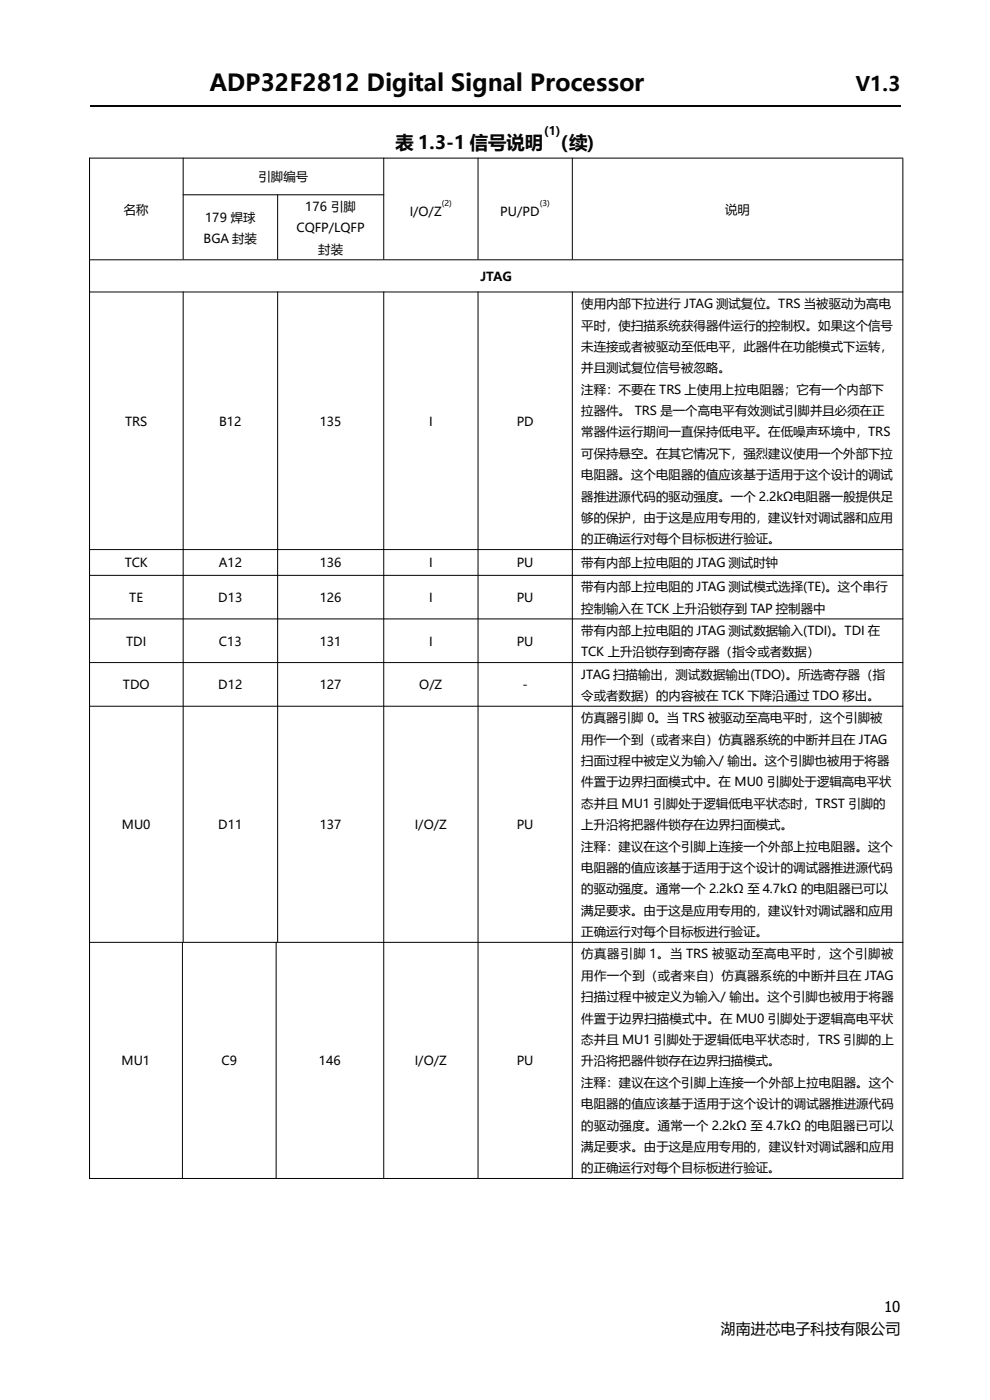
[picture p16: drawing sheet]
<svg xmlns="http://www.w3.org/2000/svg" width="210mm" height="297mm" viewBox="0 0 210 297" stroke-linecap="round" stroke-linejoin="round" font-family="sans-serif">
<defs><g id="words">
<text font-size="5" x="44.4" y="19.4">ADP32F2812 Digital Signal Processor</text>
<text font-size="4.2" x="181.6" y="19.4">V1.3</text>
<g font-size="3.9">
<text x="83.9" y="31.7">表 1.3-1 信号说明</text>
<text x="119" y="31.7">(续)</text>
</g>
<g font-size="3.2">
<text x="187.5" y="278.4">10</text>
<text x="152.9" y="283">湖南进芯电子科技有限公司</text>
</g>
<g font-size="2.6">
<text x="54.8" y="38.5">引脚编号</text>
<text x="26.3" y="45.4">名称</text>
<text x="43.5" y="47">179 焊球</text>
<text x="64.8" y="44.8">176 引脚</text>
<text x="86.9" y="45.9">I/O/Z</text>
<text x="106.1" y="45.9">PU/PD</text>
<text x="153.8" y="45.4">说明</text>
<text x="43.2" y="51.5">BGA 封装</text>
<text x="62.9" y="49.3">CQFP/LQFP</text>
<text x="67.5" y="53.8">封装</text>
<text x="101.9" y="59.6">JTAG</text>
<text x="123.3" y="65.4">使用内部下拉进行 JTAG 测试复位。TRS 当被驱动为高电</text>
<text x="123.3" y="69.9">平时，使扫描系统获得器件运行的控制权。如果这个信号</text>
<text x="123.3" y="74.4">未连接或者被驱动至低电平，此器件在功能模式下运转，</text>
<text x="123.3" y="79">并且测试复位信号被忽略。</text>
<text x="123.3" y="83.5">注释：不要在 TRS 上使用上拉电阻器；它有一个内部下</text>
<text x="123.3" y="88.1">拉器件。 TRS 是一个高电平有效测试引脚并且必须在正</text>
<text x="26.5" y="90.3">TRS</text>
<text x="46.5" y="90.3">B12</text>
<text x="67.8" y="90.3">135</text>
<text x="91" y="90.3">I</text>
<text x="109.6" y="90.3">PD</text>
<text x="123.3" y="92.6">常器件运行期间一直保持低电平。在低噪声环境中，TRS</text>
<text x="123.3" y="97.1">可保持悬空。在其它情况下，强烈建议使用一个外部下拉</text>
<text x="123.3" y="101.7">电阻器。这个电阻器的值应该基于适用于这个设计的调试</text>
<text x="123.3" y="106.2">器推进源代码的驱动强度。一个 2.2kΩ电阻器一般提供足</text>
<text x="123.3" y="110.7">够的保护，由于这是应用专用的，建议针对调试器和应用</text>
<text x="123.3" y="115.3">的正确运行对每个目标板进行验证。</text>
<text x="26.5" y="120.4">TCK</text>
<text x="46.4" y="120.4">A12</text>
<text x="67.8" y="120.4">136</text>
<text x="91" y="120.4">I</text>
<text x="109.6" y="120.4">PU</text>
<text x="123.3" y="120.4">带有内部上拉电阻的 JTAG 测试时钟</text>
<text x="123.3" y="125.5">带有内部上拉电阻的 JTAG 测试模式选择(TE)。这个串行</text>
<text x="27.4" y="127.7">TE</text>
<text x="46.3" y="127.7">D13</text>
<text x="67.8" y="127.7">126</text>
<text x="91" y="127.7">I</text>
<text x="109.6" y="127.7">PU</text>
<text x="123.3" y="130">控制输入在 TCK 上升沿锁存到 TAP 控制器中</text>
<text x="26.8" y="137">TDI</text>
<text x="46.4" y="137">C13</text>
<text x="67.8" y="137">131</text>
<text x="91" y="137">I</text>
<text x="109.6" y="137">PU</text>
<text x="123.3" y="134.7">带有内部上拉电阻的 JTAG 测试数据输入(TDI)。TDI 在</text>
<text x="123.3" y="139.3">TCK 上升沿锁存到寄存器（指令或者数据）</text>
<text x="123.3" y="144">JTAG 扫描输出，测试数据输出(TDO)。所选寄存器（指</text>
<text x="26.1" y="146.2">TDO</text>
<text x="46.3" y="146.2">D12</text>
<text x="67.8" y="146.2">127</text>
<text x="88.9" y="146.2">O/Z</text>
<text x="110.8" y="146.2">-</text>
<text x="123.3" y="148.5">令或者数据）的内容被在 TCK 下降沿通过 TDO 移出。</text>
<text x="123.3" y="153.2">仿真器引脚 0。当 TRS 被驱动至高电平时，这个引脚被</text>
<text x="123.3" y="157.8">用作一个到（或者来自）仿真器系统的中断并且在 JTAG</text>
<text x="123.3" y="162.3">扫面过程中被定义为输入/ 输出。这个引脚也被用于将器</text>
<text x="123.3" y="166.8">件置于边界扫面模式中。在 MU0 引脚处于逻辑高电平状</text>
<text x="123.3" y="171.4">态并且 MU1 引脚处于逻辑低电平状态时，TRST 引脚的</text>
<text x="25.9" y="175.9">MU0</text>
<text x="46.3" y="175.9">D11</text>
<text x="67.8" y="175.9">137</text>
<text x="88" y="175.9">I/O/Z</text>
<text x="109.6" y="175.9">PU</text>
<text x="123.3" y="175.9">上升沿将把器件锁存在边界扫面模式。</text>
<text x="123.3" y="180.4">注释：建议在这个引脚上连接一个外部上拉电阻器。这个</text>
<text x="123.3" y="185">电阻器的值应该基于适用于这个设计的调试器推进源代码</text>
<text x="123.3" y="189.5">的驱动强度。通常一个 2.2kΩ 至 4.7kΩ 的电阻器已可以</text>
<text x="123.3" y="194.1">满足要求。由于这是应用专用的，建议针对调试器和应用</text>
<text x="123.3" y="198.6">正确运行对每个目标板进行验证。</text>
<text x="123.3" y="203.3">仿真器引脚 1。当 TRS 被驱动至高电平时，这个引脚被</text>
<text x="123.3" y="207.9">用作一个到（或者来自）仿真器系统的中断并且在 JTAG</text>
<text x="123.3" y="212.4">扫描过程中被定义为输入/ 输出。这个引脚也被用于将器</text>
<text x="123.3" y="216.9">件置于边界扫描模式中。在 MU0 引脚处于逻辑高电平状</text>
<text x="123.3" y="221.5">态并且 MU1 引脚处于逻辑低电平状态时，TRS 引脚的上</text>
<text x="25.8" y="226">MU1</text>
<text x="47" y="226">C9</text>
<text x="67.6" y="226">146</text>
<text x="88" y="226">I/O/Z</text>
<text x="109.6" y="226">PU</text>
<text x="123.3" y="226">升沿将把器件锁存在边界扫描模式。</text>
<text x="123.3" y="230.5">注释：建议在这个引脚上连接一个外部上拉电阻器。这个</text>
<text x="123.3" y="235.1">电阻器的值应该基于适用于这个设计的调试器推进源代码</text>
<text x="123.3" y="239.6">的驱动强度。通常一个 2.2kΩ 至 4.7kΩ 的电阻器已可以</text>
<text x="123.3" y="244.2">满足要求。由于这是应用专用的，建议针对调试器和应用</text>
<text x="123.3" y="248.7">的正确运行对每个目标板进行验证。</text>
</g>
<text font-size="2.5" x="115.4" y="28.6">(1)</text>
<g font-size="1.7">
<text x="93.7" y="43.7">(2)</text>
<text x="114.5" y="43.7">(3)</text>
</g>
</g></defs>
<path d="M19 22.5h172" fill="none" stroke="#000" stroke-width=".25"/>
<g fill="none" stroke="#000" stroke-width=".21">
<path d="M18.9 33.5h172.7M19 33.5v216.6M38.9 33.5v21.5M81.4 33.5v21.5M101.4 33.5v21.5M121.4 33.5v21.5M191.5 33.6v216.5M18.9 55.1h172.7M38.8 41.3h42.7M58.9 41.2v13.8M18.9 61.9h172.7M38.9 61.9v137.9"/>
<path d="M58.9 61.9v137.9M81.4 61.9v188M101.4 61.9v188M121.4 61.9v188M18.9 116.6h172.7M18.9 122.1h172.7M18.9 131.3h172.7M18.9 140.6h172.7M18.9 149.8h172.7M18.9 199.9h172.7M38.7 199.8v50.1M58.6 199.8v50.1"/>
<path d="M18.9 250h172.7"/>
</g>
<use href="#words"/>
</svg>
